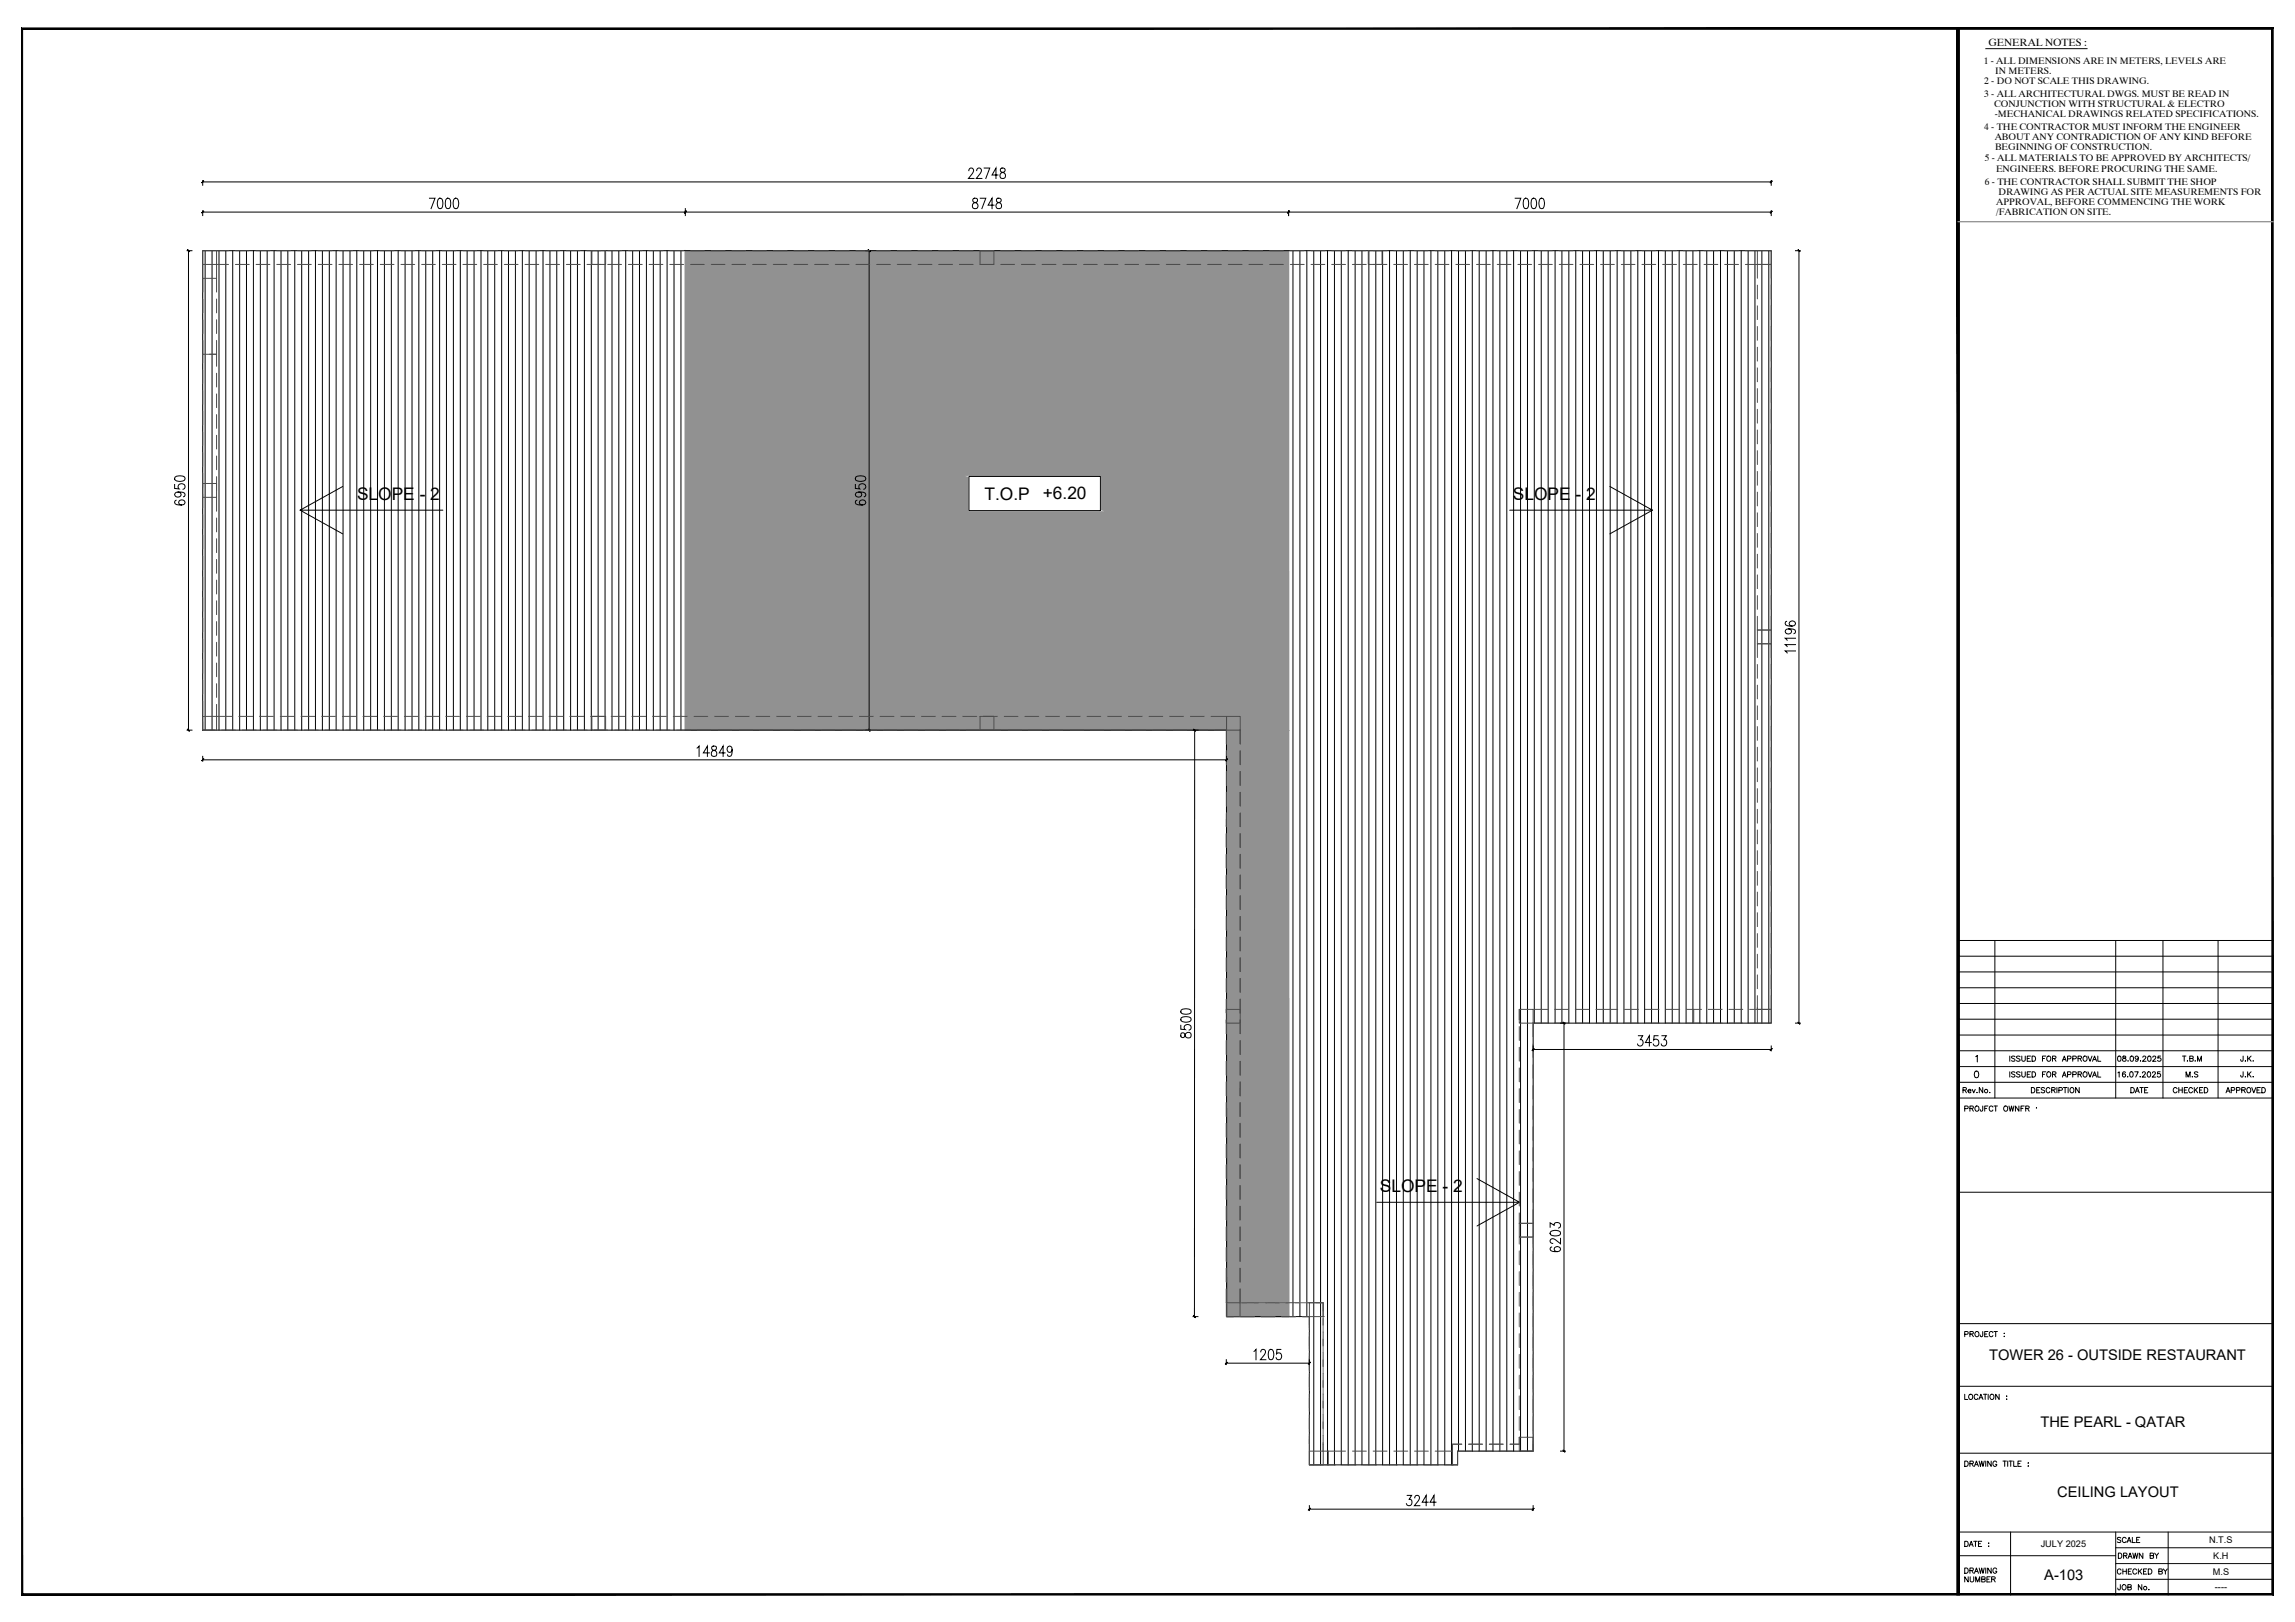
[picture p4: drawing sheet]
<svg xmlns="http://www.w3.org/2000/svg" width="841mm" height="594mm" viewBox="0 0 841 594" stroke-linecap="round" stroke-linejoin="round" font-family="sans-serif">
<defs><g id="words">
<g font-size="7.5">
<text x="353.8" y="66.7">22748</text>
<text x="156.3" y="77.6">7000</text>
<text x="355.2" y="77.6">8748</text>
<text x="554.2" y="77.6">7000</text>
<text x="68.8" y="186.3" transform="rotate(-90 68.8 186.3)">6950</text>
<text x="318.2" y="186.3" transform="rotate(-90 318.2 186.3)">6950</text>
<text x="659" y="240.2" transform="rotate(-90 659 240.2)">11196</text>
<text x="254.4" y="278.3">14849</text>
<text x="437.4" y="381.4" transform="rotate(-90 437.4 381.4)">8500</text>
<text x="572.9" y="459.7" transform="rotate(-90 572.9 459.7)">6203</text>
<text x="458.3" y="499.2">1205</text>
<text x="514" y="552.8">3244</text>
</g>
<text font-size="7.1" x="599" y="384.2">3453</text>
<g font-size="6.4">
<text x="130.8" y="183">SLOPE - 2</text>
<text x="360.8" y="183">T.O.P</text>
<text x="382.1" y="182.7">+6.20</text>
<text x="554.4" y="183">SLOPE - 2</text>
<text x="505.7" y="436.5">SLOPE - 2</text>
</g>
<g font-size="5.4">
<text x="728.9" y="498.2">TOWER 26 - OUTSIDE RESTAURANT</text>
<text x="747.7" y="522.5">THE PEARL - QATAR</text>
<text x="753.9" y="548.3">CEILING LAYOUT</text>
<text x="749.2" y="578.8">A-103</text>
</g>
<g font-size="5.3">
<text x="799.7" y="395.8">M.S</text>
<text x="774.7" y="577.8">CHECKED BY</text>
</g>
<g font-size="4.9">
<text x="735.2" y="389.8">ISSUED FOR APPROVAL</text>
<text x="774.7" y="389.8">08.09.2025</text>
<text x="798.7" y="389.8">T.B.M</text>
<text x="743.3" y="401.5">DESCRIPTION</text>
<text x="779.6" y="401.5">DATE</text>
<text x="795.2" y="401.5">CHECKED</text>
<text x="814.6" y="401.5">APPROVED</text>
<text x="718.6" y="408.2">PROJECT OWNER :</text>
<text x="718.6" y="490.7">PROJECT :</text>
<text x="718.6" y="513.6">LOCATION :</text>
<text x="718.6" y="567.6">DATE :</text>
<text x="774.7" y="566.2">SCALE</text>
<text x="775.1" y="571.9">DRAWN BY</text>
<text x="774.7" y="583.5">JOB No.</text>
</g>
<text font-size="3.8" x="728.7" y="16.8">GENERAL NOTES :</text>
<g font-size="3.5">
<text x="727" y="23.6">1 - ALL DIMENSIONS ARE IN METERS, LEVELS ARE</text>
<text x="731.2" y="27.1">IN METERS.</text>
<text x="727.1" y="30.9">2 - DO NOT SCALE THIS DRAWING.</text>
<text x="727.1" y="35.3">3 - ALL ARCHITECTURAL DWGS. MUST BE READ IN</text>
<text x="730.8" y="39.2">CONJUNCTION WITH STRUCTURAL &amp; ELECTRO</text>
<text x="727.1" y="47.5">4 - THE CONTRACTOR MUST INFORM THE ENGINEER</text>
<text x="731" y="42.7">-MECHANICAL DRAWINGS RELATED SPECIFICATIONS.</text>
<text x="731" y="51.2">ABOUT ANY CONTRADICTION OF ANY KIND BEFORE</text>
<text x="727.3" y="59.1">5 - ALL MATERIALS TO BE APPROVED BY ARCHITECTS/</text>
<text x="731.1" y="54.9">BEGINNING OF CONSTRUCTION.</text>
<text x="731.5" y="62.9">ENGINEERS. BEFORE PROCURING THE SAME.</text>
<text x="727.4" y="67.6">6 - THE CONTRACTOR SHALL SUBMIT THE SHOP</text>
<text x="732.4" y="71.2">DRAWING AS PER ACTUAL SITE MEASUREMENTS FOR</text>
<text x="731.5" y="75.1">APPROVAL, BEFORE COMMENCING THE WORK</text>
<text x="731.5" y="78.6">/FABRICATION ON SITE.</text>
</g>
<g font-size="3.4">
<text x="747.8" y="566.5">JULY 2025</text>
<text x="809.5" y="565.2">N.T.S</text>
<text x="811.1" y="570.9">K.H</text>
<text x="810.9" y="576.7">M.S</text>
<text x="811.7" y="582.5">----</text>
</g>
</g></defs>
<!-- layer: A-ANNO-SYMB-3 -->
<path d="M355.1 174.5h48.2v12.5h-48.2z" fill="none" stroke="#919191" stroke-width=".37"/>
<!-- layer: A-wall -->
<path d="M251.1 91.8h221.1l.1 390.4h-22.8v-214.8h-198.4zM251.1 91.8v175.6M472.2 91.8l.1 390.4M717.6 81.2h115.4" fill="none" stroke="#919191" stroke-width=".37"/>
<g fill="none" stroke="#000" stroke-width=".37">
<path d="M74.3 91.8h574.8v282.9h-87.3v156.8h-27.7v5h-54.3v-54.3h-30.3l-.1-214.8h-375.1zM75.2 91.8v175.6M77.7 91.8v175.6M80.2 91.8v175.6M82.7 91.8v175.6M85.3 91.8v175.6M87.8 91.8v175.6M90.3 91.8v175.6M92.9 91.8v175.6M95.4 91.8v175.6M97.9 91.8v175.6M100.4 91.8v175.6"/>
<path d="M103 91.8v175.6M105.5 91.8v175.6M108 91.8v175.6M110.6 91.8v175.6M113.1 91.8v175.6M115.6 91.8v175.6M118.1 91.8v175.6M120.7 91.8v175.6M123.2 91.8v175.6M125.7 91.8v175.6M128.3 91.8v175.6M130.8 91.8v175.6"/>
<path d="M133.3 91.8v175.6M135.8 91.8v175.6M138.3 91.8v175.6M140.9 91.8v175.6M143.4 91.8v175.6M145.9 91.8v175.6M148.4 91.8v175.6M151 91.8v175.6M153.5 91.8v175.6M156 91.8v175.6M158.6 91.8v175.6M161.1 91.8v175.6"/>
<path d="M163.6 91.8v175.6M166.1 91.8v175.6M168.7 91.8v175.6M171.2 91.8v175.6M173.7 91.8v175.6M176.3 91.8v175.6M178.8 91.8v175.6M181.3 91.8v175.6M183.8 91.8v175.6M186.3 91.8v175.6M188.9 91.8v175.6M191.4 91.8v175.6"/>
<path d="M193.9 91.8v175.6M196.5 91.8v175.6M199 91.8v175.6M201.5 91.8v175.6M204 91.8v175.6M206.6 91.8v175.6M209.1 91.8v175.6M211.6 91.8v175.6M214.2 91.8v175.6M216.7 91.8v175.6M219.2 91.8v175.6M221.7 91.8v175.6"/>
<path d="M224.3 91.8v175.6M226.8 91.8v175.6M229.3 91.8v175.6M231.8 91.8v175.6M234.3 91.8v175.6M236.9 91.8v175.6M239.4 91.8v175.6M241.9 91.8v175.6M244.5 91.8v175.6M247 91.8v175.6M249.5 91.8v175.6M473.8 91.8v390.4"/>
<path d="M476.4 91.8v390.4M478.9 91.8v390.4M481.4 91.8v444.7M483.9 91.8v444.7M486.5 91.8v444.7M489 91.8v444.7M491.5 91.8v444.7M494.1 91.8v444.7M496.6 91.8v444.7M499.1 91.8v444.7M501.6 91.8v444.7M504.2 91.8v444.7"/>
<path d="M506.7 91.8v444.7M509.2 91.8v444.7M511.8 91.8v444.7M514.3 91.8v444.7M516.8 91.8v444.7M519.3 91.8v444.7M521.8 91.8v444.7M524.4 91.8v444.7M526.9 91.8v444.7M529.4 91.8v444.7M531.9 91.8v444.7M534.5 91.8v439.7"/>
<path d="M537 91.8v439.7M539.5 91.8v439.7M542.1 91.8v439.7M544.6 91.8v439.7M547.1 91.8v439.7M549.6 91.8v439.7M552.2 91.8v439.7M554.7 91.8v439.7M557.2 91.8v439.7M559.8 91.8v439.7M562.3 91.8v282.9M564.8 91.8v282.9"/>
<path d="M567.3 91.8v282.9M569.9 91.8v282.9M572.4 91.8v282.9M574.9 91.8v282.9M577.5 91.8v282.9M580 91.8v282.9M582.5 91.8v282.9M585 91.8v282.9M587.5 91.8v282.9M590.1 91.8v282.9M592.6 91.8v282.9M595.1 91.8v282.9"/>
<path d="M597.6 91.8v282.9M600.2 91.8v282.9M602.7 91.8v282.9M605.2 91.8v282.9M607.8 91.8v282.9M610.3 91.8v282.9M612.8 91.8v282.9M615.3 91.8v282.9M617.9 91.8v282.9M620.4 91.8v282.9M622.9 91.8v282.9M625.5 91.8v282.9"/>
<path d="M628 91.8v282.9M630.5 91.8v282.9M633 91.8v282.9M635.5 91.8v282.9M638.1 91.8v282.9M640.6 91.8v282.9M643.1 91.8v282.9M645.7 91.8v282.9M648.2 91.8v282.9M125.6 178.2l-15.6 8.7h52.3M355.1 174.5h48.2v12.5h-48.2zM589.9 178.2l15.7 8.7h-52.4"/>
<path d="M110 186.9l15.6 8.6M605.6 186.9l-15.7 8.6M541.3 431.7l15.5 8.7h-52.3M556.8 440.4l-15.5 8.6"/>
</g>
<!-- layer: AZM-axis -->
<g fill="#919191" stroke="#919191" stroke-width=".37">
<path d="M251.1 91.8h221.1z"/>
<path d="M251.1 267.4h221.1z"/>
<path d="M449.5 267.4h22.7l.1 214.8z"/>
<path d="M251.1 91.8l221.1 175.6v-175.6zM251.1 91.8l221.1 175.6h-221.1zM251.1 267.4h221.1z"/>
<path d="M449.5 482.2h22.8zM449.5 267.4l22.8 214.8h-22.8z"/>
</g>
<!-- layer: f-wallsection$0$A-SCREEN-IDEN-42 -->
<g fill="none" stroke="#000" stroke-width=".37">
<path d="M74.3 66.1v1.8M74.3 77.2v1.8M74.3 77.7h574.8M74.3 66.6h574.8M251.1 76.4v2.6M472.2 77.2v1.8M649.1 66.1v1.8M649.1 77.2v1.8M68.6 91.8h1.7M69.1 91.8v175.6M317.3 91.8h1.7M318.5 91.8v175.6"/>
<path d="M658 91.8h1.8M659.2 91.8v282.9M68.6 267.4h1.7M74.3 278.3h375.2M74.3 277v1.8M317.3 267.4h1.7M437.3 267.4h1.8M437.8 267.4l-.1 214.8M449.5 277v1.8M571.9 374.7h1.7M573.1 374.7v156.8M658 374.7h1.8"/>
<path d="M561.8 383.1v1.8M561.8 384.4h87.3M649.1 383.1v1.8M437.2 482.2h1.8M449.4 498v1.8M449.4 499.3h30.4M479.8 498v1.8M571.9 531.5h1.7M479.8 552.7h82M479.8 551.5v1.8M561.8 551.5v1.8"/>
</g>
<g fill="#000" stroke="#000" stroke-width=".37">
<path d="M74.6 77.3l-.6 .7zM74.6 77.3l-.6 .7z"/>
<path d="M74.6 66.3l-.6 .7zM74.6 66.3l-.6 .7z"/>
<path d="M250.8 77.9l.6-.6zM251.4 77.3l-.5 .7z"/>
<path d="M251.4 77.3l-.5 .7zM251.4 77.3l-.5 .7z"/>
<path d="M471.8 77.9l.7-.6zM472.5 77.3l-.6 .7z"/>
<path d="M472.5 77.3l-.6 .7zM472.5 77.3l-.6 .7z"/>
<path d="M648.7 77.9l.6-.6zM649.3 77.3l-.5 .7z"/>
<path d="M648.7 66.9l.6-.6zM649.3 66.3l-.5 .7z"/>
<path d="M68.7 91.5l.7 .6zM68.7 91.5l.7 .6z"/>
<path d="M318.2 91.5l.7 .6zM318.2 91.5l.7 .6z"/>
<path d="M658.9 91.5l.7 .6zM658.9 91.5l.7 .6z"/>
<path d="M68.8 267.1l.6 .6zM68.7 267.2l.7 .5z"/>
<path d="M74.6 278l-.6 .6zM74.6 278l-.7 .6z"/>
<path d="M318.2 267.1l.7 .6zM318.2 267.2l.7 .5z"/>
<path d="M437.5 267.2l.6 .5zM437.5 267.1l.6 .6z"/>
<path d="M449.1 278.6l.7-.6zM449.8 278l-.6 .6z"/>
<path d="M572.8 374.4l.7 .6zM572.8 374.4l.7 .6z"/>
<path d="M658.9 374.4l.7 .6zM658.9 374.4l.7 .6z"/>
<path d="M562.1 384l-.6 .7zM562.1 384l-.6 .7z"/>
<path d="M649.3 384l-.6 .7zM649.3 384l-.5 .7z"/>
<path d="M437.4 481.8l.7 .7zM437.4 481.9l.6 .7z"/>
<path d="M449.7 498.9l-.6 .7zM449.7 498.9l-.6 .7z"/>
<path d="M479.5 499.6l.6-.7zM480.1 498.9l-.5 .7z"/>
<path d="M572.8 531.1l.7 .6zM572.8 531.2l.6 .6z"/>
<path d="M480.1 552.4l-.5 .7zM480.1 552.4l-.6 .6z"/>
<path d="M561.5 553l.6-.6zM562.1 552.4l-.6 .7z"/>
</g>
<!-- layer: A-wall -->
<path d="M355.1 187h48.2" fill="none" stroke="#fff" stroke-width=".37"/>
<path d="M355.1 174.5l48.2 12.5v-12.5zM355.1 174.5l48.2 12.5h-48.2z" fill="#fff" stroke="#fff" stroke-width=".37"/>
<g fill="none" stroke="#4c4c4d" stroke-width=".37">
<path d="M74.3 91.8h5.1v5.1h-5.1zM74.3 96.9v10.1M79.4 96.9v10.1M79.4 91.8h4.4M79.4 96.9h4.4M86.3 91.8h5M86.3 96.9h5M93.8 91.8h5.1M93.8 96.9h5.1M101.4 91.8h5.1M101.4 96.9h5.1M109 91.8h5.1"/>
<path d="M109 96.9h5.1M116.6 91.8h5.1M116.6 96.9h5.1M124.2 91.8h5M124.2 96.9h5M131.8 91.8h5M131.8 96.9h5M139.3 91.8h5.1M139.3 96.9h5.1M146.9 91.8h5.1M146.9 96.9h5.1M154.5 91.8h5"/>
<path d="M154.5 96.9h5M162.1 91.8h5M162.1 96.9h5M169.7 91.8h5M169.7 96.9h5M177.2 91.8h5.1M177.2 96.9h5.1M184.8 91.8h5.1M184.8 96.9h5.1M192.4 91.8h5M192.4 96.9h5M200 91.8h5"/>
<path d="M200 96.9h5M207.5 91.8h5.1M207.5 96.9h5.1M215.1 91.8h5.1M215.1 96.9h5.1M216.9 91.8h5v5.1h-5zM222.7 91.8h5.1M222.7 96.9h5.1M230.3 91.8h5.1M230.3 96.9h5.1M237.9 91.8h5M237.9 96.9h5"/>
<path d="M245.4 91.8h5.1M245.4 96.9h5.1M253.1 91.8h5M253.1 96.9h5M260.6 91.8h5.1M260.6 96.9h5.1M268.2 91.8h5M268.2 96.9h5M275.8 91.8h5M275.8 96.9h5M283.4 91.8h5M283.4 96.9h5"/>
<path d="M290.9 91.8h5.1M290.9 96.9h5.1M298.5 91.8h5.1M298.5 96.9h5.1M306.1 91.8h5M306.1 96.9h5M313.7 91.8h5M313.7 96.9h5M321.3 91.8h5M321.3 96.9h5M328.8 91.8h5.1M328.8 96.9h5.1"/>
<path d="M336.4 91.8h5.1M336.4 96.9h5.1M344 91.8h5.1M344 96.9h5.1M351.6 91.8h5M351.6 96.9h5M359.1 91.8h5.1v5.1h-5.1zM359.1 91.8h5.1M359.1 96.9h5.1M366.7 91.8h5.1M366.7 96.9h5.1M374.3 91.8h5.1"/>
<path d="M374.3 96.9h5.1M381.9 91.8h5.1M381.9 96.9h5.1M389.5 91.8h5M389.5 96.9h5M397.1 91.8h5M397.1 96.9h5M404.7 91.8h5M404.7 96.9h5M412.2 91.8h5.1M412.2 96.9h5.1M419.8 91.8h5"/>
<path d="M419.8 96.9h5M427.4 91.8h5M427.4 96.9h5M435 91.8h5M435 96.9h5M442.5 91.8h5.1M442.5 96.9h5.1M450.1 91.8h5.1M450.1 96.9h5.1M457.7 91.8h5M457.7 96.9h5M465.3 91.8h5"/>
<path d="M465.3 96.9h5M472.8 91.8h5.1M472.8 96.9h5.1M480.4 91.8h5.1M480.4 96.9h5.1M488 91.8h5.1M488 96.9h5.1M495.6 91.8h5.1M495.6 96.9h5.1M501.4 91.8h5.1v5.1h-5.1zM503.2 91.8h5M503.2 96.9h5"/>
<path d="M510.7 91.8h5.1M510.7 96.9h5.1M518.3 91.8h5.1M518.3 96.9h5.1M525.9 91.8h5.1M525.9 96.9h5.1M533.5 91.8h5.1M533.5 96.9h5.1M541.1 91.8h5M541.1 96.9h5M548.7 91.8h5M548.7 96.9h5"/>
<path d="M556.2 91.8h5.1M556.2 96.9h5.1M563.8 91.8h5.1M563.8 96.9h5.1M571.4 91.8h5M571.4 96.9h5M579 91.8h5M579 96.9h5M586.6 91.8h5M586.6 96.9h5M594.1 91.8h5.1M594.1 96.9h5.1"/>
<path d="M601.7 91.8h5M601.7 96.9h5M609.3 91.8h5.1M609.3 96.9h5.1M616.9 91.8h5M616.9 96.9h5M624.4 91.8h5.1M624.4 96.9h5.1M632 91.8h5.1M632 96.9h5.1M639.6 91.8h4.4M639.6 96.9h4.4"/>
<path d="M644 91.8h5.1v5.1h-5.1zM74.3 101.9h5.1M74.3 109.5v5.1M74.3 117.1v5.1M79.4 109.5v5.1M79.4 117.1v5.1M644 101.9v-5h5.1v5M644 104.4v5.1M644 112v5.1M644 119.6v5M649.1 104.4v5.1M649.1 112v5.1"/>
<path d="M649.1 119.6v5M74.3 132.9v-3.1h5.1v4.4M74.3 135.4v5.1M74.3 124.7v5.1M79.4 124.7v5.1h-2.6M79.4 136.7v5M644 127.2v5M644 134.7v5.1M649.1 127.2v5M649.1 134.7v5.1M74.3 143v5M74.3 150.6v5"/>
<path d="M74.3 158.2v5M79.4 144.3v5M79.4 151.8v5.1M79.4 159.4v5.1M644 142.3v5.1M644 149.9v5.1M644 157.5v5.1M649.1 142.3v5.1M649.1 149.9v5.1M649.1 157.5v5.1M74.3 177.1h5.1v5.1h-5.1zM74.3 165.7v5.1"/>
<path d="M74.3 173.3v5.1M79.4 167v5M79.4 174.6v5M644 165.1v5M644 172.7v5M649.1 165.1v5M649.1 172.7v5M74.3 180.9v5.1M74.3 188.5v5M74.3 196v5.1M79.4 182.2v5M79.4 189.7v5.1"/>
<path d="M79.4 197.3v5.1M644 180.3v5M644 187.8v5.1M644 195.4v5M649.1 180.3v5M649.1 187.8v5.1M649.1 195.4v5M74.3 203.6v5.1M74.3 211.2v5.1M74.3 218.8v5.1M79.4 204.9v5.1M79.4 212.5v5.1"/>
<path d="M644 203v5M644 210.6v5M644 218.1v5.1M649.1 203v5M649.1 210.6v5M649.1 218.1v5.1M74.3 226.4v5M74.3 234v5M79.4 220v5.1M79.4 227.7v5M79.4 235.2v5.1M644 230.8h5.1v5h-5.1z"/>
<path d="M644 225.7v5.1h5.1v-5.1M74.3 241.6v5M74.3 249.1v5.1M74.3 256.7v5M79.4 258v4.4h5.6M79.4 242.8v5.1M79.4 250.4v5M644 240.8v-5h5.1v5M644 243.4v5M644 251v5M644 258.5v5.1M649.1 243.4v5"/>
<path d="M649.1 251v5M649.1 258.5v5.1M74.3 262.4h5.1v5h-5.1zM74.3 264.3v3.1h4.4M81.2 267.4h5.1M87.5 262.4h5.1M88.8 267.4h5.1M95.1 262.4h5.1M96.4 267.4h5.1M102.7 262.4h5.1M104 267.4h5M110.3 262.4h5"/>
<path d="M111.5 267.4h5.1M117.9 262.4h5M119.1 267.4h5.1M125.5 262.4h5M126.7 267.4h5.1M133 262.4h5.1M134.3 267.4h5M140.6 262.4h5.1M141.9 267.4h5M148.2 262.4h5M149.5 267.4h5M155.8 262.4h5"/>
<path d="M157 267.4h5.1M163.4 262.4h5M164.6 267.4h5.1M170.9 262.4h5.1M172.2 267.4h5M178.5 262.4h5M179.8 267.4h5M186.1 262.4h5.1M187.4 267.4h5M193.7 262.4h5M194.9 267.4h5.1M201.2 262.4h5.1"/>
<path d="M202.5 267.4h5M208.8 262.4h5.1M210.1 267.4h5.1M216.4 262.4h5.1M216.9 262.4h5v5h-5zM217.7 267.4h5M224 262.4h5.1M225.2 267.4h5.1M231.5 262.4h5.1M232.8 267.4h5.1M239.2 262.4h5M240.4 267.4h5.1"/>
<path d="M246.7 262.4h5.1M248 267.4h5.1M254.3 262.4h5.1M255.6 267.4h5M261.9 262.4h5M263.2 267.4h5M269.5 262.4h5M270.7 267.4h5.1M277.1 262.4h5M278.3 267.4h5.1M284.6 262.4h5.1M285.9 267.4h5"/>
<path d="M292.2 262.4h5.1M293.5 267.4h5M299.8 262.4h5M301.1 267.4h5M307.4 262.4h5M308.6 267.4h5.1M314.9 262.4h5.1M316.2 267.4h5.1M322.5 262.4h5.1M323.8 267.4h5M330.1 262.4h5.1M331.4 267.4h5"/>
<path d="M337.7 262.4h5.1M338.9 267.4h5.1M345.3 262.4h5M346.5 267.4h5.1M352.8 262.4h5.1M354.1 267.4h5.1M359.1 262.4h5.1v5h-5.1zM360.4 262.4h5.1M361.7 267.4h5.1M368 262.4h5.1M369.3 267.4h5M375.6 262.4h5"/>
<path d="M376.8 267.4h5.1M383.2 262.4h5M384.4 267.4h5.1M390.8 262.4h5M392 267.4h5.1M398.3 262.4h5.1M399.6 267.4h5.1M405.9 262.4h5.1M407.2 267.4h5M413.5 262.4h5M414.8 267.4h5M421.1 262.4h5"/>
<path d="M422.3 267.4h5.1M428.7 262.4h5M429.9 267.4h5.1M436.2 262.4h5.1M437.5 267.4h5M443.8 262.4h5.7v5h-4.4M449.4 267.4v5.1M449.4 275v5.1M449.5 262.4h5v5h-5zM454.5 267.4v5.1M454.5 275v5.1M644 266.1v5"/>
<path d="M644 273.7v5M649.1 266.1v5M649.1 273.7v5M449.4 282.6v5.1M449.4 290.2v5M449.4 297.8v5M454.5 282.6v5.1M454.5 290.2v5M454.5 297.8v5M644 281.3v5M644 288.8v5.1M644 296.4v5.1"/>
<path d="M649.1 281.3v5M649.1 288.8v5.1M649.1 296.4v5.1M449.4 305.4v5M449.4 312.9v5.1M454.5 305.4v5M454.5 312.9v5.1M644 304v5.1M644 311.6v5.1M644 319.2v5M649.1 304v5.1M649.1 311.6v5.1"/>
<path d="M649.1 319.2v5M449.4 320.5v5M449.4 328.1v5M449.4 335.7v5M454.5 320.5v5M454.5 328.1v5M454.5 335.7v5M644 326.7v5.1M644 334.3v5.1M649.1 326.7v5.1M649.1 334.3v5.1M449.4 343.2v5.1"/>
<path d="M449.4 350.8v5.1M449.4 358.4v5M454.5 343.2v5.1M454.5 350.8v5.1M454.5 358.4v5M644 341.9v5.1M644 349.5v5M644 357.1v5M649.1 341.9v5.1M649.1 349.5v5M649.1 357.1v5M449.4 369.7h5.1v5h-5.1z"/>
<path d="M449.4 366v5.1M449.4 373.5v5.1M454.5 366v5.1M454.5 373.5v5.1M556.8 369.7h5v5h-5zM556.8 369.7v3.8M556.8 376v5.1M561.8 369.7h5.4M567.2 374.7h-5.4v5.1M569.7 374.7h5M569.7 369.7h5M577.3 374.7h5"/>
<path d="M577.3 369.7h5M584.9 369.7h7.9M590.2 369.7v5h-5.3M590.3 374.7h2.6M595.3 369.7h5.1M595.4 374.7h5M602.9 369.7h5.1M603 374.7h5M610.5 369.7h5.1M610.6 374.7h5M618.1 369.7h5.4M618.1 374.7h5.4"/>
<path d="M620.7 369.7v5M626 374.7h5.1M626 369.7h5.1M633.6 374.7h5.1M633.6 369.7h5.1M641.2 374.7h2.8M641.2 369.7h2.8M644 369.7h5.1v5h-5.1zM644 369.1v.6M649.1 364.7v5h-5.1v-5M449.4 381.1v5.1M449.4 388.7v5.1"/>
<path d="M449.4 396.3v5.1M454.5 381.1v5.1M454.5 388.7v5.1M454.5 396.3l-.1 5.1M556.8 383.6v5.1M556.8 391.2v5M556.8 398.7v5.1M561.8 382.4v5M561.8 389.9v5.1M561.8 397.5v5M449.4 403.9v5M449.4 411.4v5.1"/>
<path d="M449.4 419.1v5M454.4 403.9v5M454.4 411.4v5.1M454.4 419.1v5M556.8 406.4v5M556.8 413.9v5.1M561.8 405.1v5M561.8 412.7v5M449.4 426.6v5.1M449.4 434.2v5.1M454.4 426.6v5.1M454.4 434.2v5.1"/>
<path d="M556.8 421.5v5.1M556.8 429.1v5M556.8 436.7v5M561.8 420.2v5.1M561.8 427.8v5.1M561.8 435.4v5M449.4 441.8v5M449.4 449.4v5M449.4 456.9v5.1M454.4 441.8v5M454.4 449.4v5M454.4 456.9v5.1"/>
<path d="M556.8 448.1h5v5h-5zM556.8 444.2v3.9M561.8 443v5.1h-5M449.4 477.1h5v5.1h-5zM449.4 464.5v5.1M449.4 472.1v5M454.4 464.5v5.1M454.4 472.1v5M455.1 477.1h6M463.7 477.1h5M471.2 477.1h5.1M478.8 477.1h6.1v8.3"/>
<path d="M479.8 477.1h5.1v5.1h-5.1zM449.5 482.2h2.6M454.6 482.2h5M462.1 482.2h5.1M469.7 482.2h5.1M477.3 482.2h2.5v5.1M479.8 487.9v6.9M479.8 495.5v6.9M484.9 487.9v5M484.9 495.5v5M484.9 482.2h.1M479.8 503v6.4"/>
<path d="M479.8 510.6v6.3M479.8 518.2v6.3M484.9 503v5.1M484.9 510.6v5.1M484.9 518.2v5.1M479.8 531.5h5.1v5h-5.1zM479.8 525.1v11.4h9.5M484.9 525.8v5.7h8.2M486.8 531.5v5M491.9 536.5h5M495.6 531.5h5.1M499.4 536.5h5.1"/>
<path d="M503.2 531.5h5.1M507 536.5h5M510.8 531.5h5.1M514.6 536.5h5M518.4 531.5h5M522.2 536.5h5M525.9 531.5h6.4v-2.5h3.4h-3.4v7.5M532.3 536.5h.1M538.2 529h5M539.1 531.5h-5v5h-4.4M541.7 531.5h5M545.8 529h5"/>
<path d="M549.3 531.5h5M553.4 529h3.4M556.8 526.4h5v5.1h-5zM561.8 529v2.5h-5"/>
</g>
<g fill="none" stroke="#636466" stroke-width=".37">
<path d="M556.8 458.2v5.1M556.8 455.7v-2.6h5v3.8M561.8 453.1v2.5M561.8 458.2v6.3M454.4 477.1h2.6M459.6 477.1h5M467.1 477.1h5.1M474.7 477.1h5.1M482.3 477.1h2.6v3.2M556.8 465.8v5M556.8 473.3v5.1M561.8 465.8v6.3"/>
<path d="M561.8 473.3v6.4M484.9 482.9v5M484.9 490.4v5.1M484.9 498v5M556.8 480.9v5.1M556.8 488.5v5.1M556.8 496.1v5M561.8 480.9v6.4M561.8 488.5v6.3M561.8 496.1v6.3M484.9 505.6v5M484.9 513.2v5"/>
<path d="M556.8 503.7v5M556.8 511.3v5M556.8 518.8v5.1M561.8 503.7v6.3M561.8 511.3v6.3M561.8 518.8v6.3M484.9 520.7v5.1M484.9 528.3v3.2M556.8 526.4v2.6M561.8 526.4v5.1"/>
</g>
<!-- layer: ML - A1 T - TITTLE BLOCK$0$A-TITLE FRAME -->
<g fill="none" stroke="#000" stroke-width=".37">
<path d="M717.6 356h115.5M717.6 350.2h115.4M717.6 344.5h115.4M731 344.5v57.7M775.3 344.5v57.7M792.6 344.5v57.7M812.8 344.5v57.7M717.6 373.3h115.4M717.6 379.1h115.4M717.6 367.5h115.4M717.6 361.8h115.5M717.6 384.9h115.4"/>
<path d="M717.6 390.7h115.4M717.6 396.4h115.4M717.6 402.2h115.4M717.6 436.7h115.4M717.6 484.8h115.4M717.6 507.7h115.4M717.6 532.3h115.4M717.6 561.1h115.4M717.6 569.8h57.7M736.8 561.1v23.1M775.3 561.1v23.1M775.3 566.9h57.7"/>
<path d="M775.3 572.7h57.7M775.3 578.4h57.7M794.5 561.1v23.1"/>
</g>
<g fill="#000" stroke="#000" stroke-width=".37">
<path d="M7.8 10.2l.5 .5 824.7-.5zM8.3 10.7l824.7-.5-.4 .5zM833 10.2l-.4 .5 .4 573.5zM832.6 10.7l.4 573.5-.4-.5zM7.8 584.2h825.2l-.4-.5zM7.8 584.2l.5-.5h824.3zM7.8 10.2v574l.5-.5zM7.8 10.2l.5 .5v573z"/>
<path d="M717.1 10.2v574h.9zM717.1 10.2h.9v574z"/>
</g>
<!-- layer: ML - A1 T - TITTLE BLOCK$0$A-TEXT -->
<g fill="none" stroke="#000" stroke-width=".37">
<path d="M719.4 399.2h1.1v-.7l-1.1-.2v2M720 399.2l.6 1.1M721.2 399.5h1.1v-.2a.6 .6 0 0 0-.9-.1 .6 .6 0 0 0 0 .9 .6 .6 0 0 0 .9-.1M722.7 399l.6 1.3 .5-1.3M723.8 392.4a.75 .75 0 0 1 1.2 .4l.1 .6a1.05 1.05 0 0 1-.9 1.3 1.54 1.54 0 0 1-.4-2.3zM724 387l.6-.5v2.5M726.6 398.3v2l-1.3-2v2M736.5 392.6v1.9M738.4 392.9l-.4-.3h-.7l-.1 .6 1 .5 .2 .5-.4 .3-.9-.3M740.3 392.9l-.5-.3-.8 .3 .2 .4 1.1 .7-.5 .5-.8-.3M740.9 392.6v1.4l.6 .5 .6-.3 .1-1.6M742.9 393.5h.8"/>
<path d="M744.1 392.6h-1.2v1.9h1.2M744.7 392.6h.6a1.04 1.04 0 0 1 .7 .9 1.04 1.04 0 0 1-.7 1h-.6zM748.5 393.5h.7M749.7 392.6h-1.2v1.9M750.4 392.6a.9 .9 0 0 1 1.2 .9 .9 .9 0 0 1-1.2 .9l-.4-.7zM752.2 393.5l1.1-.1v-.7l-1.1-.1v1.9M752.8 393.5l.6 1M755.8 394.5l.7-1.9 .7 1.9M756 393.8h.9M757.7 393.6l1.1-.1 .1-.8-1.2-.1v1.9M759.6 393.6l1.2-.2v-.7l-1.2-.1v1.9M761.5 393.5l1.1-.1 .1-.7-1.2-.1v1.9"/>
<path d="M762.2 393.5l.6 1M763.7 392.6a.9 .9 0 0 1 1.2 .9 .9 .9 0 0 1-1.2 .9l-.4-.7zM765.2 392.6l.7 1.9 .7-1.9M766.8 394.5l.8-1.9 .7 1.9M767.1 393.8h.9M768.8 392.6v1.9h1.1M776.1 392.9l.5-.3v1.9M778.9 392.9l-.1-.3a.96 .96 0 0 0-1.2 .7 .96 .96 0 0 0 .7 1.2 .6 .6 0 0 0 .7-.5 .6 .6 0 0 0-.6-.7 .6 .6 0 0 0-.6 .5M779.6 394.4h.2zM780.7 392.6a.96 .96 0 0 1 1.1 .7 .96 .96 0 0 1-.6 1.2l-.7-.4zM782.3 392.6h1.3l-1 1.9M784.3 394.3h.1"/>
<path d="M785.1 393l.4-.4 .7 .3-1.2 1.6h1.3M787.1 392.6a.96 .96 0 0 1 1.2 .7 .96 .96 0 0 1-.7 1.2l-.5-.1-.3-.7zM788.8 393l.4-.4 .7 .3-1.2 1.6h1.3M791.6 392.6h-.9l-.1 .8a.67 .67 0 0 1 1 0 .67 .67 0 0 1-.1 1 .67 .67 0 0 1-1-.3M822 392.6l-.1 1.7-.4 .2-.4-.7M822 386.8l-.1 1.7-.6 .1-.2-.5M822.7 394.4h.2zM822.7 388.6h.2zM823.7 386.8v1.9M823.7 392.6v1.9M824.1 393.4l.8 1.1M824.1 387.6l.8 1.1"/>
<path d="M824.9 392.6l-1.2 1.2M824.9 386.8l-1.2 1.3M825.7 394.3h.1M825.7 388.5h.1M724.5 400.1h.1M729.2 400.1h.1M720 535.1h.6a1.05 1.05 0 0 1 .7 1 1.05 1.05 0 0 1-.7 1h-.6zM721.9 536.1l1.1-.1v-.8l-1.1-.1v2M722.5 536.1l.7 1M723.5 537.1l.8-2 .7 2M723.8 536.4h.9M725.3 535.1l.4 2 .5-2 .5 2 .4-2"/>
<path d="M727.7 535.1v2M729.7 535.1v2l-1.3-2v2M731.7 535.6a.79 .79 0 0 0-1.1-.4 .79 .79 0 0 0-.3 1.1 .7 .7 0 0 0 .7 .8 .7 .7 0 0 0 .7-.8h-.4M734 535.1h1.3M734.6 535.1v2M735.7 535.1v2M736.2 535.1h1.3M736.8 535.1v2M737.9 535.1v2h1.1M739.5 536.1h.7M740.7 535.1h-1.2v2h1.2M743.1 535.9h.3z"/>
<path d="M743.1 537h.3zM720 574.3h.6a1.04 1.04 0 0 1 .7 1 1.04 1.04 0 0 1-.7 .9h-.6zM721.3 577.5v1.9l-1.3-1.9v1.9M721.9 575.2l1.1-.1 .1-.6-1.2-.2v1.9M722 577.5l.1 1.7 .4 .2 .5-.1 .3-.4v-1.4M722.5 575.2l.7 1M723.5 576.2l.8-1.9 .7 1.9M723.8 575.6h.9M724 579.4v-1.9l.7 1.9 .8-1.9v1.9M725.3 574.3l.4 1.9 .5-1.9 .5 1.9 .4-1.9M726.2 578.4l1.1-.1 .1-.6-1.2-.2v1.9l1.2-.2 .1-.4-.5-.4M727.7 574.3v1.9"/>
<path d="M728.1 578.4h.8M729.3 577.5h-1.2v1.9h1.2M729.7 574.3v1.9l-1.3-1.9v1.9M729.9 578.4l1.1-.1 .1-.6-1.2-.2v1.9M730.5 578.4l.7 1M731.7 574.8a.72 .72 0 0 0-.8-.5 .72 .72 0 0 0-.6 .7v.5a.7 .7 0 0 0 .7 .8 .7 .7 0 0 0 .7-.8h-.4"/>
<circle cx="727.8" cy="399.6" r=".62"/>
</g>
<!-- layer: XREF-ACG TITTLE BLOCK$0$TBLOCK A1$0$TK-TEXT -->
<path d="M727.7 17.8h37.1" fill="none" stroke="#000" stroke-width=".37"/>
<use href="#words"/>
</svg>
